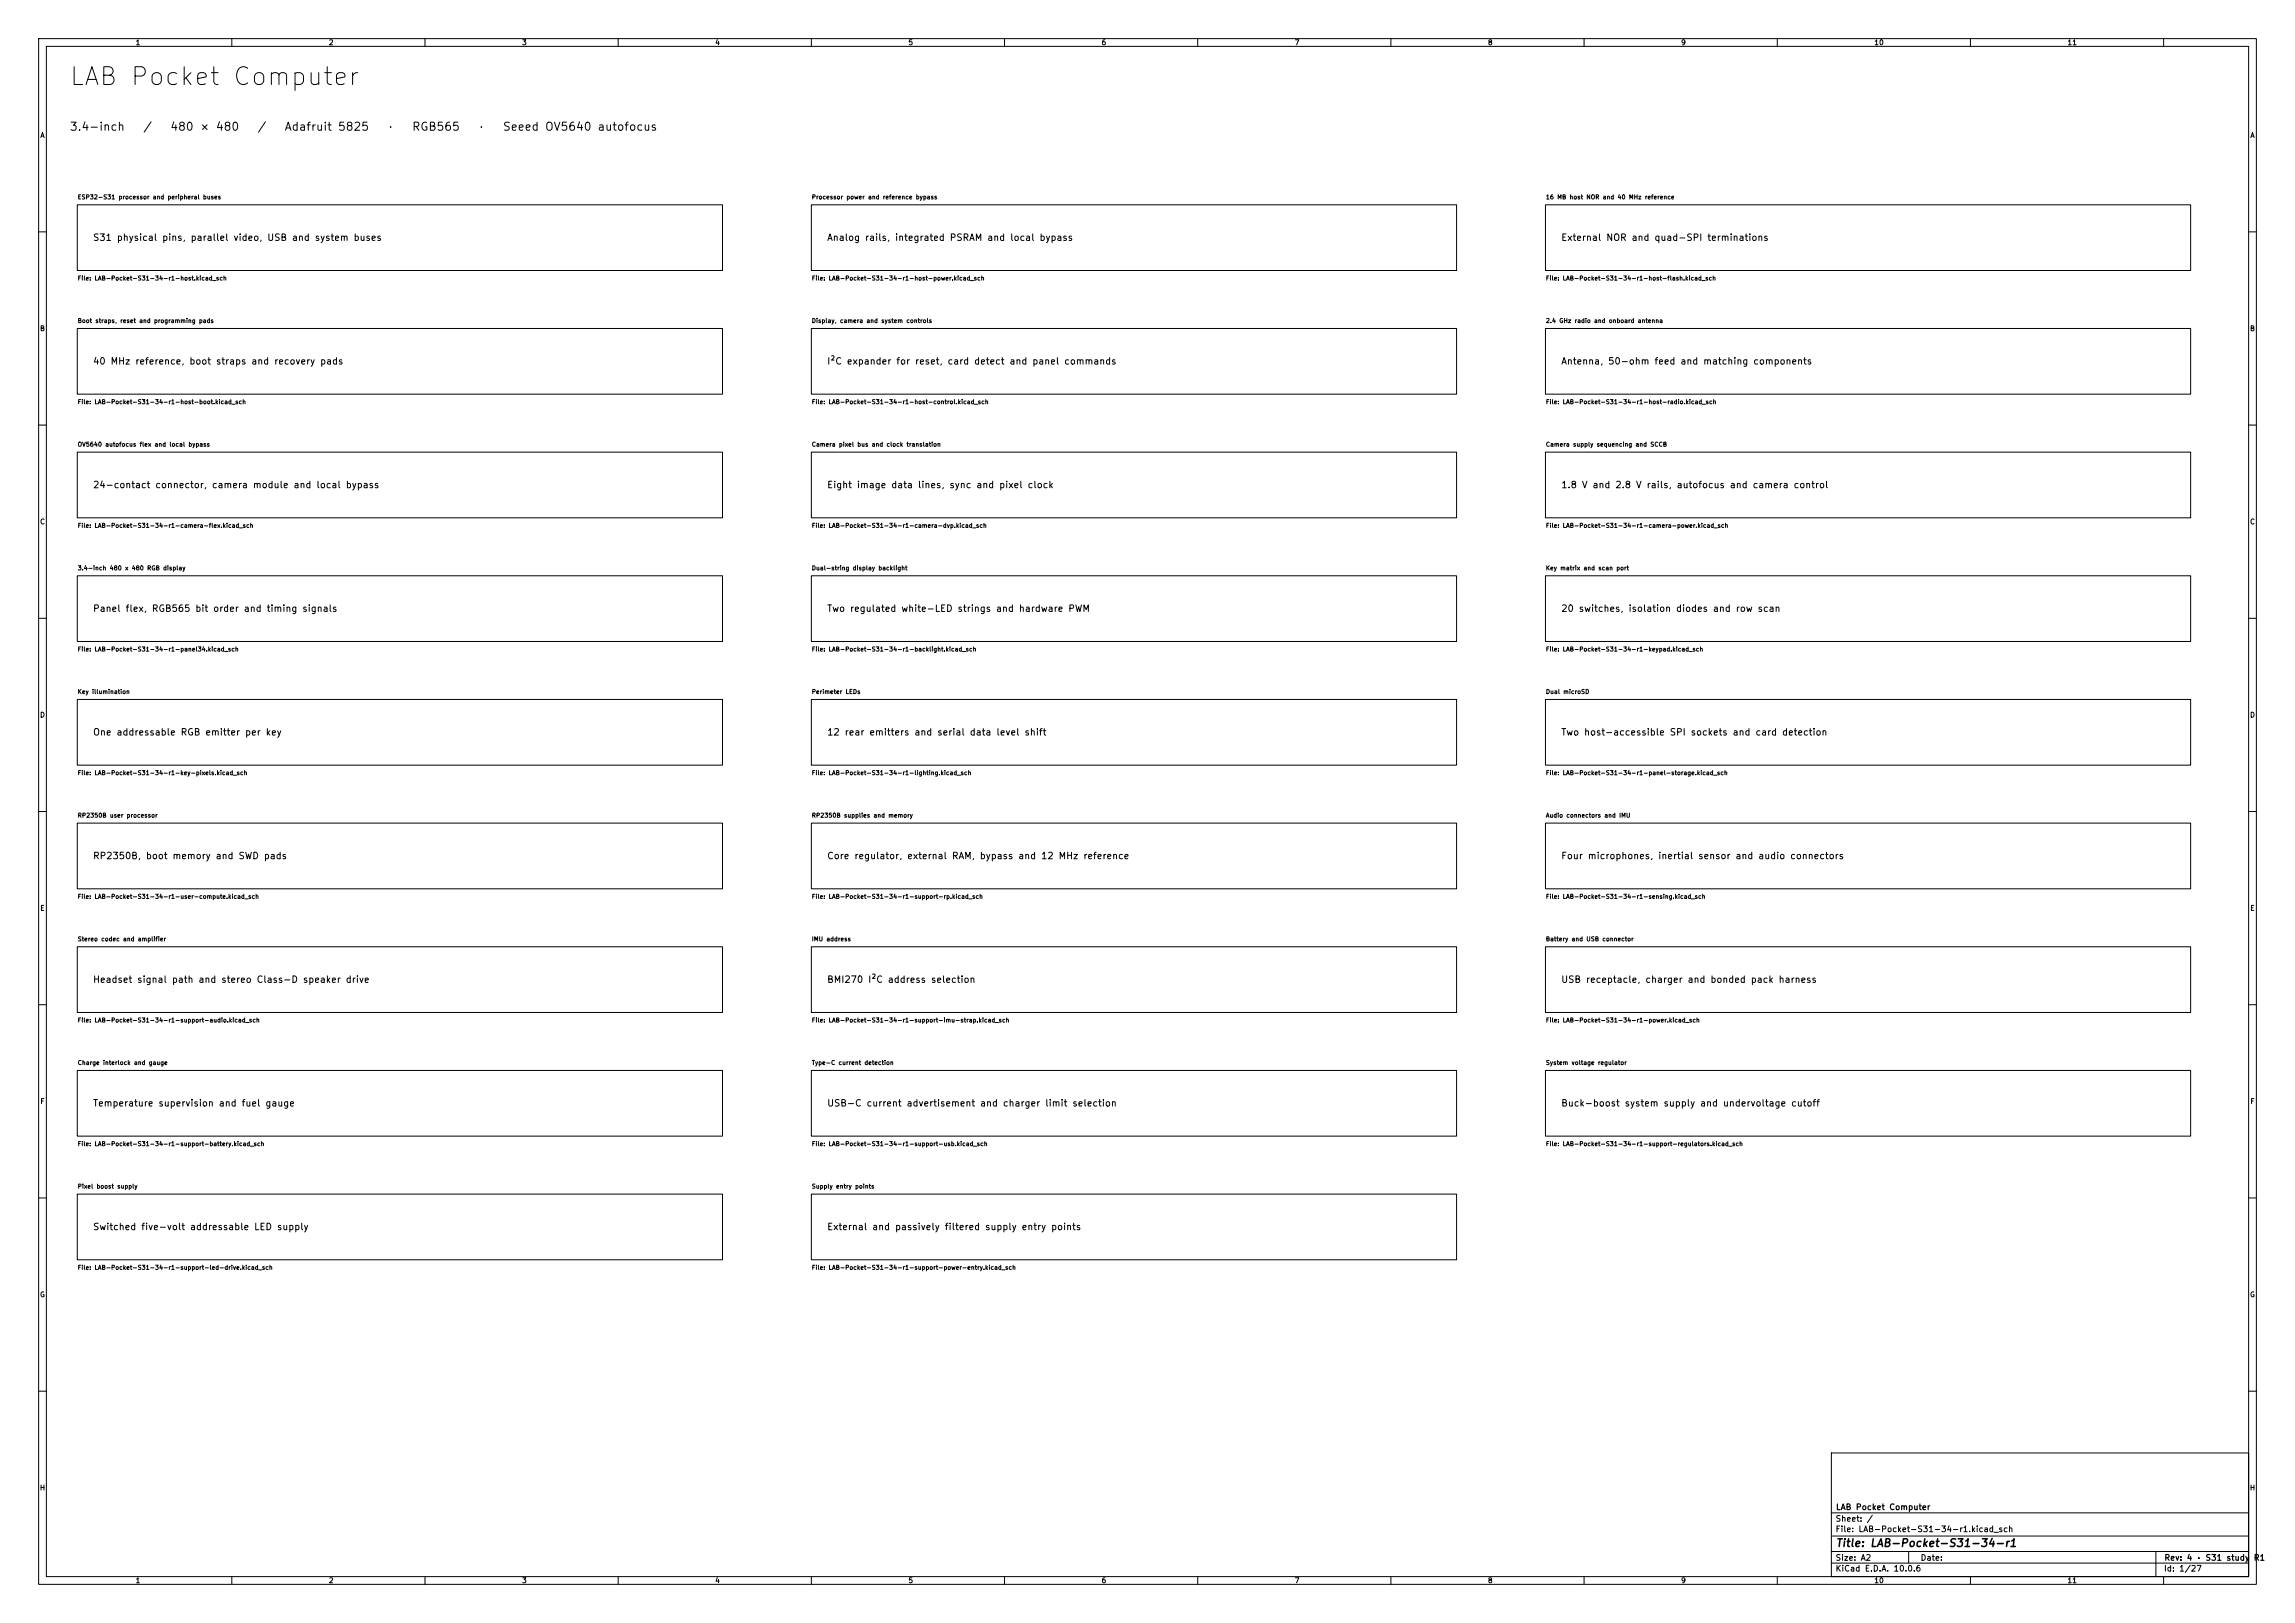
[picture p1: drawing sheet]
<svg xmlns="http://www.w3.org/2000/svg" width="594mm" height="420mm" viewBox="0 0 594 420" stroke-linecap="round" stroke-linejoin="round" font-family="sans-serif">
<defs><g id="words">
<text font-size="4.6" x="17.6" y="23.3">LAB Pocket Computer</text>
<g font-size="2.1">
<text x="17.9" y="34.3">3.4-inch</text>
<text x="36.9" y="34.3">/</text>
<text x="43.9" y="34.3">480 × 480</text>
<text x="66.5" y="34.3">/</text>
<text x="73.5" y="34.3">Adafruit 5825</text>
<text x="100.1" y="34.3">·</text>
<text x="106.5" y="34.3">RGB565</text>
<text x="123.6" y="34.3">·</text>
<text x="130" y="34.3">Seeed OV5640 autofocus</text>
</g>
<text font-size="2" x="475" y="400.8">Title: LAB-Pocket-S31-34-r1</text>
<g font-size="1.7">
<text x="23.9" y="62.7">S31 physical pins, parallel video, USB and system buses</text>
<text x="213.9" y="62.7">Analog rails, integrated PSRAM and local bypass</text>
<text x="403.9" y="62.7">External NOR and quad-SPI terminations</text>
<text x="23.9" y="94.7">40 MHz reference, boot straps and recovery pads</text>
<text x="213.9" y="94.7">I²C expander for reset, card detect and panel commands</text>
<text x="403.9" y="94.7">Antenna, 50-ohm feed and matching components</text>
<text x="23.9" y="126.7">24-contact connector, camera module and local bypass</text>
<text x="213.9" y="126.7">Eight image data lines, sync and pixel clock</text>
<text x="403.9" y="126.7">1.8 V and 2.8 V rails, autofocus and camera control</text>
<text x="23.9" y="158.7">Panel flex, RGB565 bit order and timing signals</text>
<text x="213.9" y="158.7">Two regulated white-LED strings and hardware PWM</text>
<text x="403.9" y="158.7">20 switches, isolation diodes and row scan</text>
<text x="23.9" y="190.7">One addressable RGB emitter per key</text>
<text x="213.9" y="190.7">12 rear emitters and serial data level shift</text>
<text x="403.9" y="190.7">Two host-accessible SPI sockets and card detection</text>
<text x="23.9" y="222.7">RP2350B, boot memory and SWD pads</text>
<text x="213.9" y="222.7">Core regulator, external RAM, bypass and 12 MHz reference</text>
<text x="403.9" y="222.7">Four microphones, inertial sensor and audio connectors</text>
<text x="23.9" y="254.7">Headset signal path and stereo Class-D speaker drive</text>
<text x="213.9" y="254.7">BMI270 I²C address selection</text>
<text x="403.9" y="254.7">USB receptacle, charger and bonded pack harness</text>
<text x="23.9" y="286.7">Temperature supervision and fuel gauge</text>
<text x="213.9" y="286.7">USB-C current advertisement and charger limit selection</text>
<text x="403.9" y="286.7">Buck-boost system supply and undervoltage cutoff</text>
<text x="23.9" y="318.7">Switched five-volt addressable LED supply</text>
<text x="213.9" y="318.7">External and passively filtered supply entry points</text>
</g>
<g font-size="1.5">
<text x="475" y="394.1">Sheet: /</text>
<text x="475.1" y="391.1">LAB Pocket Computer</text>
<text x="475" y="396.8">File: LAB-Pocket-S31-34-r1.kicad_sch</text>
<text x="475" y="407">KiCad E.D.A. 10.0.6</text>
<text x="475" y="404.2">Size: A2</text>
<text x="497" y="404.2">Date:</text>
<text x="560" y="407">Id: 1/27</text>
<text x="560.1" y="404.2">Rev: 4 · S31 study</text>
<text x="583.2" y="404.2">R1</text>
</g>
<g font-size="1.3">
<text x="35" y="12">1</text>
<text x="85" y="12">2</text>
<text x="135" y="12">3</text>
<text x="185" y="12">4</text>
<text x="235" y="12">5</text>
<text x="285" y="12">6</text>
<text x="335" y="12">7</text>
<text x="385" y="12">8</text>
<text x="435" y="12">9</text>
<text x="485" y="12">10</text>
<text x="535" y="12">11</text>
<text x="10.3" y="36">A</text>
<text x="582.3" y="36">A</text>
<text x="10.2" y="86">B</text>
<text x="582.2" y="86">B</text>
<text x="10.2" y="136">C</text>
<text x="582.2" y="136">C</text>
<text x="10.2" y="186">D</text>
<text x="582.2" y="186">D</text>
<text x="10.3" y="236">E</text>
<text x="582.3" y="236">E</text>
<text x="10.3" y="286">F</text>
<text x="582.3" y="286">F</text>
<text x="10.2" y="336">G</text>
<text x="582.2" y="336">G</text>
<text x="10.2" y="386">H</text>
<text x="582.2" y="386">H</text>
<text x="35" y="410">1</text>
<text x="85" y="410">2</text>
<text x="135" y="410">3</text>
<text x="185" y="410">4</text>
<text x="235" y="410">5</text>
<text x="285" y="410">6</text>
<text x="335" y="410">7</text>
<text x="385" y="410">8</text>
<text x="435" y="410">9</text>
<text x="485" y="410">10</text>
<text x="535" y="410">11</text>
</g>
<g font-size="1.1">
<text x="20" y="51.8">ESP32-S31 processor and peripheral buses</text>
<text x="210" y="51.8">Processor power and reference bypass</text>
<text x="400" y="51.8">16 MB host NOR and 40 MHz reference</text>
<text x="20" y="72.8">File: LAB-Pocket-S31-34-r1-host.kicad_sch</text>
<text x="210" y="72.8">File: LAB-Pocket-S31-34-r1-host-power.kicad_sch</text>
<text x="400" y="72.8">File: LAB-Pocket-S31-34-r1-host-flash.kicad_sch</text>
<text x="20" y="83.8">Boot straps, reset and programming pads</text>
<text x="210" y="83.8">Display, camera and system controls</text>
<text x="400" y="83.8">2.4 GHz radio and onboard antenna</text>
<text x="20" y="104.8">File: LAB-Pocket-S31-34-r1-host-boot.kicad_sch</text>
<text x="210" y="104.8">File: LAB-Pocket-S31-34-r1-host-control.kicad_sch</text>
<text x="400" y="104.8">File: LAB-Pocket-S31-34-r1-host-radio.kicad_sch</text>
<text x="20" y="115.8">OV5640 autofocus flex and local bypass</text>
<text x="210" y="115.8">Camera pixel bus and clock translation</text>
<text x="400" y="115.8">Camera supply sequencing and SCCB</text>
<text x="20" y="136.8">File: LAB-Pocket-S31-34-r1-camera-flex.kicad_sch</text>
<text x="210" y="136.8">File: LAB-Pocket-S31-34-r1-camera-dvp.kicad_sch</text>
<text x="400" y="136.8">File: LAB-Pocket-S31-34-r1-camera-power.kicad_sch</text>
<text x="20" y="147.8">3.4-inch 480 x 480 RGB display</text>
<text x="210" y="147.8">Dual-string display backlight</text>
<text x="400" y="147.8">Key matrix and scan port</text>
<text x="20" y="168.8">File: LAB-Pocket-S31-34-r1-panel34.kicad_sch</text>
<text x="210" y="168.8">File: LAB-Pocket-S31-34-r1-backlight.kicad_sch</text>
<text x="400" y="168.8">File: LAB-Pocket-S31-34-r1-keypad.kicad_sch</text>
<text x="20" y="179.8">Key illumination</text>
<text x="210" y="179.8">Perimeter LEDs</text>
<text x="400" y="179.8">Dual microSD</text>
<text x="20" y="200.8">File: LAB-Pocket-S31-34-r1-key-pixels.kicad_sch</text>
<text x="210" y="200.8">File: LAB-Pocket-S31-34-r1-lighting.kicad_sch</text>
<text x="400" y="200.8">File: LAB-Pocket-S31-34-r1-panel-storage.kicad_sch</text>
<text x="20" y="211.8">RP2350B user processor</text>
<text x="210" y="211.8">RP2350B supplies and memory</text>
<text x="400" y="211.8">Audio connectors and IMU</text>
<text x="20" y="232.8">File: LAB-Pocket-S31-34-r1-user-compute.kicad_sch</text>
<text x="210" y="232.8">File: LAB-Pocket-S31-34-r1-support-rp.kicad_sch</text>
<text x="400" y="232.8">File: LAB-Pocket-S31-34-r1-sensing.kicad_sch</text>
<text x="20" y="243.8">Stereo codec and amplifier</text>
<text x="210" y="243.8">IMU address</text>
<text x="400" y="243.8">Battery and USB connector</text>
<text x="20" y="264.8">File: LAB-Pocket-S31-34-r1-support-audio.kicad_sch</text>
<text x="210" y="264.8">File: LAB-Pocket-S31-34-r1-support-imu-strap.kicad_sch</text>
<text x="400" y="264.8">File: LAB-Pocket-S31-34-r1-power.kicad_sch</text>
<text x="20" y="275.8">Charge interlock and gauge</text>
<text x="210" y="275.8">Type-C current detection</text>
<text x="400" y="275.8">System voltage regulator</text>
<text x="20" y="296.8">File: LAB-Pocket-S31-34-r1-support-battery.kicad_sch</text>
<text x="210" y="296.8">File: LAB-Pocket-S31-34-r1-support-usb.kicad_sch</text>
<text x="400" y="296.8">File: LAB-Pocket-S31-34-r1-support-regulators.kicad_sch</text>
<text x="20" y="307.8">Pixel boost supply</text>
<text x="210" y="307.8">Supply entry points</text>
<text x="20" y="328.8">File: LAB-Pocket-S31-34-r1-support-led-drive.kicad_sch</text>
<text x="210" y="328.8">File: LAB-Pocket-S31-34-r1-support-power-entry.kicad_sch</text>
</g>
</g></defs>
<g fill="none" stroke="#000" stroke-width=".26">
<path d="M10 10h574v400h-574zM12 12h570v396h-570zM60 10v2M110 10v2M160 10v2M210 10v2M260 10v2M310 10v2M360 10v2M410 10v2M460 10v2M510 10v2"/>
<path d="M560 10v2M20 53h167v17h-167zM210 53h167v17h-167zM400 53h167v17h-167zM10 60h2M582 60h2M20 85h167v17h-167zM210 85h167v17h-167zM400 85h167v17h-167zM10 110h2M20 117h167v17h-167zM210 117h167v17h-167z"/>
<path d="M400 117h167v17h-167zM582 110h2M20 149h167v17h-167zM210 149h167v17h-167zM400 149h167v17h-167zM10 160h2M582 160h2M20 181h167v17h-167zM210 181h167v17h-167zM400 181h167v17h-167zM10 210h2M20 213h167v17h-167z"/>
<path d="M210 213h167v17h-167zM400 213h167v17h-167zM582 210h2M20 245h167v17h-167zM210 245h167v17h-167zM400 245h167v17h-167zM10 260h2M20 277h167v17h-167zM210 277h167v17h-167zM400 277h167v17h-167zM582 260h2M10 310h2"/>
<path d="M20 309h167v17h-167zM210 309h167v17h-167zM582 310h2M10 360h2M474 376h108v32h-108zM582 360h2M474 397.5h108M474 391.5h108M60 408v2M110 408v2M160 408v2M210 408v2"/>
<path d="M260 408v2M310 408v2M360 408v2M410 408v2M460 408v2M474 404.5h108M474 401.5h108M494 401.5v3M510 408v2M558 401.5v6.5M560 408v2"/>
</g>
<use href="#words"/>
</svg>
